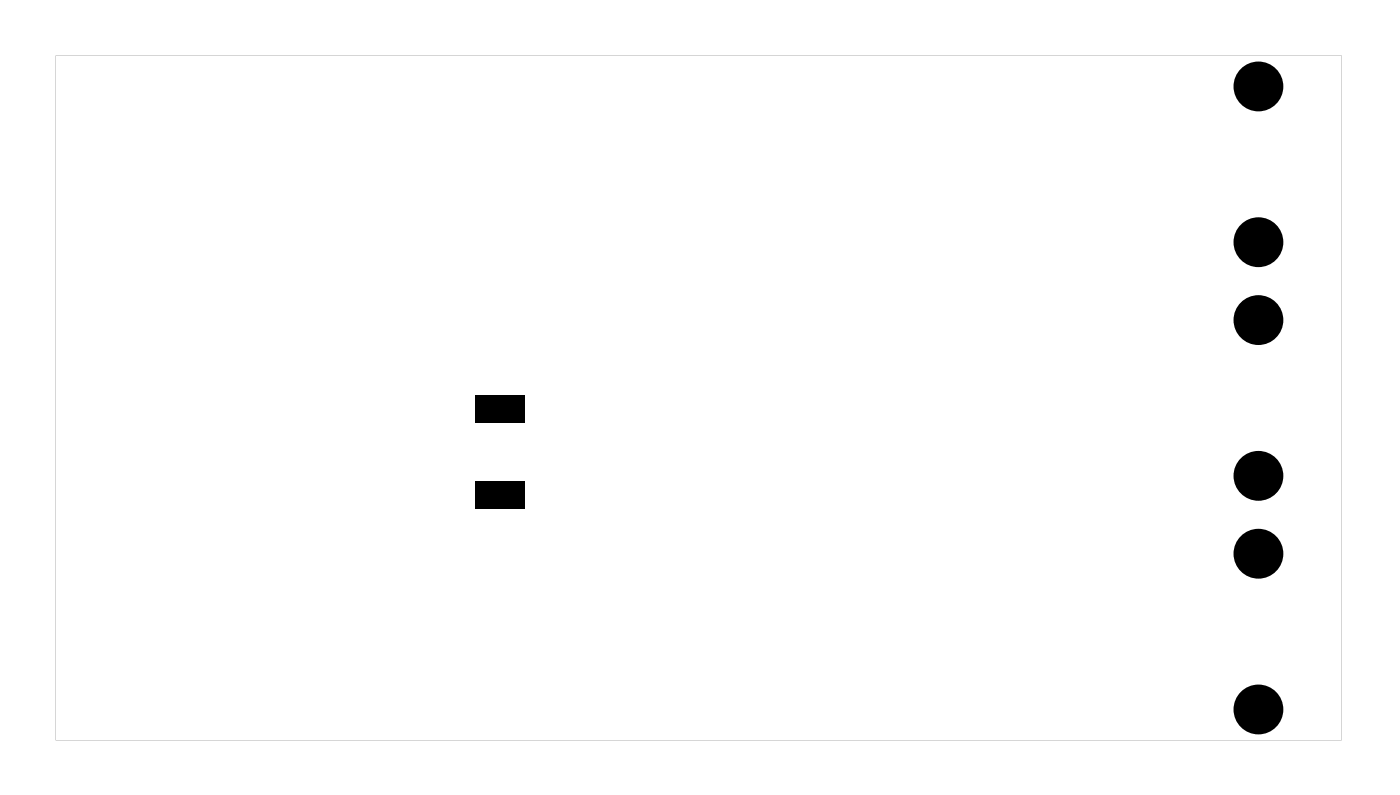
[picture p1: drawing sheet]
<svg xmlns="http://www.w3.org/2000/svg" width="91mm" height="52mm" viewBox="0 0 91 52" stroke-linecap="round" stroke-linejoin="round" font-family="sans-serif">
<g fill="#000">
<path d="M31 31.4h3.2v1.8h-3.2zM31 25.8h3.2v1.8h-3.2z"/>
<path d="M3.6 3.6v44.7h84v-44.7zM3.6 3.6h84v44.7h-84z"/>
</g>
<g fill="#000">
<circle cx="82.1" cy="15.8" r="1.63"/>
<circle cx="82.1" cy="5.6" r="1.63"/>
<circle cx="82.1" cy="31" r="1.63"/>
<circle cx="82.1" cy="36.1" r="1.63"/>
<circle cx="82.1" cy="20.9" r="1.63"/>
<circle cx="82.1" cy="46.3" r="1.63"/>
</g>
</svg>
